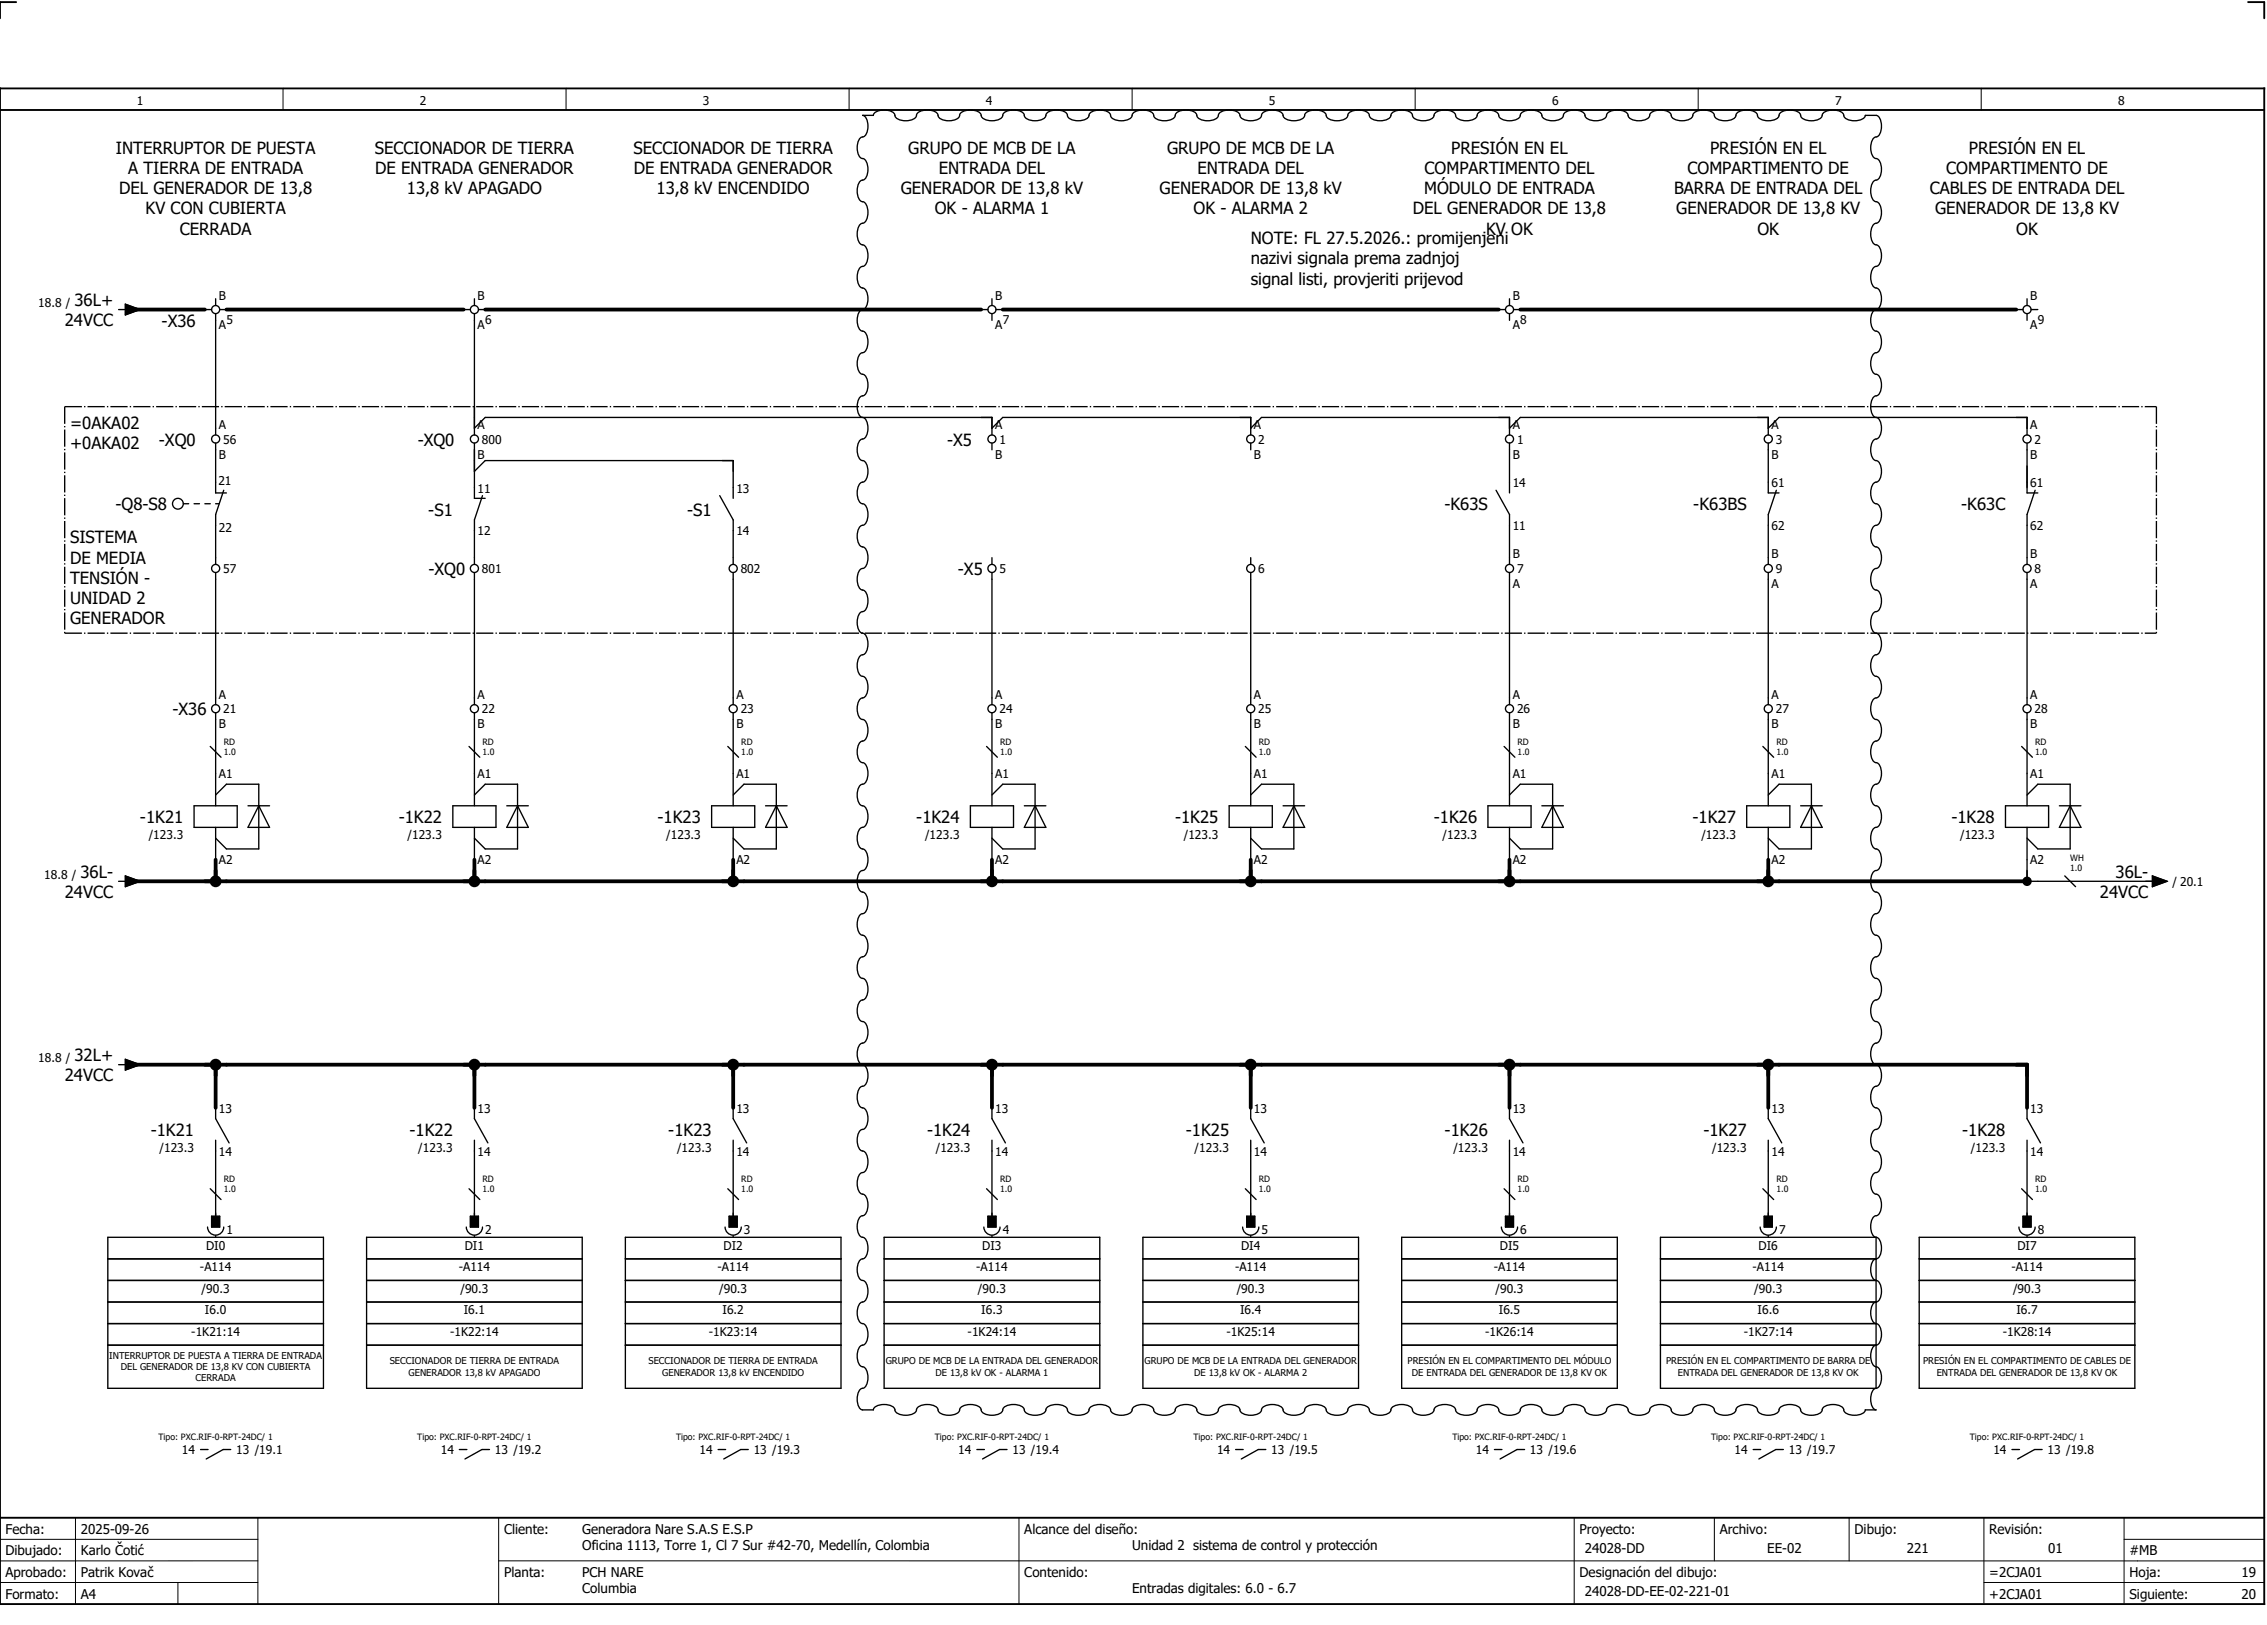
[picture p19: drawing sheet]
<svg xmlns="http://www.w3.org/2000/svg" width="421mm" height="301mm" viewBox="0 0 421 301" stroke-linecap="round" stroke-linejoin="round" font-family="sans-serif">
<defs><g id="words">
<g font-size="3.1">
<text x="21.5" y="28.5">INTERRUPTOR DE PUESTA</text>
<text x="69.5" y="28.5">SECCIONADOR DE TIERRA</text>
<text x="117.5" y="28.5">SECCIONADOR DE TIERRA</text>
<text x="168.5" y="28.5">GRUPO DE MCB DE LA</text>
<text x="216.5" y="28.5">GRUPO DE MCB DE LA</text>
<text x="269.2" y="28.5">PRESIÓN EN EL</text>
<text x="317.2" y="28.5">PRESIÓN EN EL</text>
<text x="365.2" y="28.5">PRESIÓN EN EL</text>
<text x="23.8" y="32.3">A TIERRA DE ENTRADA</text>
<text x="69.6" y="32.3">DE ENTRADA GENERADOR</text>
<text x="117.6" y="32.3">DE ENTRADA GENERADOR</text>
<text x="174.1" y="32.3">ENTRADA DEL</text>
<text x="222.1" y="32.3">ENTRADA DEL</text>
<text x="264.2" y="32.3">COMPARTIMENTO DEL</text>
<text x="313" y="32.3">COMPARTIMENTO DE</text>
<text x="361" y="32.3">COMPARTIMENTO DE</text>
<text x="22.1" y="36">DEL GENERADOR DE 13,8</text>
<text x="27" y="39.8">KV CON CUBIERTA</text>
<text x="75.5" y="36">13,8 kV APAGADO</text>
<text x="121.8" y="36">13,8 kV ENCENDIDO</text>
<text x="167.1" y="36">GENERADOR DE 13,8 kV</text>
<text x="173.4" y="39.8">OK - ALARMA 1</text>
<text x="215.1" y="36">GENERADOR DE 13,8 kV</text>
<text x="221.4" y="39.8">OK - ALARMA 2</text>
<text x="262.1" y="39.8">DEL GENERADOR DE 13,8</text>
<text x="264.2" y="36">MÓDULO DE ENTRADA</text>
<text x="310.5" y="36">BARRA DE ENTRADA DEL</text>
<text x="310.9" y="39.8">GENERADOR DE 13,8 KV</text>
<text x="357.9" y="36">CABLES DE ENTRADA DEL</text>
<text x="358.9" y="39.8">GENERADOR DE 13,8 KV</text>
<text x="33.4" y="43.5">CERRADA</text>
<text x="232" y="45.3">NOTE: FL 27.5.2026.: promijenjeni</text>
<text x="275.7" y="43.5">KV OK</text>
<text x="326" y="43.5">OK</text>
<text x="374" y="43.5">OK</text>
<text x="232" y="49">nazivi signala prema zadnjoj</text>
<text x="232" y="52.8">signal listi, provjeriti prijevod</text>
<text x="13.8" y="56.8">36L+</text>
<text x="12" y="60.5">24VCC</text>
<text x="30" y="60.7">-X36</text>
<text x="13" y="79.5">=0AKA02</text>
<text x="13" y="83.3">+0AKA02</text>
<text x="29.5" y="82.6">-XQ0</text>
<text x="77.5" y="82.6">-XQ0</text>
<text x="175.7" y="82.6">-X5</text>
<text x="21.4" y="94.6">-Q8-S8</text>
<text x="79.4" y="95.6">-S1</text>
<text x="127.4" y="95.6">-S1</text>
<text x="267.9" y="94.6">-K63S</text>
<text x="314.1" y="94.6">-K63BS</text>
<text x="363.8" y="94.6">-K63C</text>
<text x="13" y="100.8">SISTEMA</text>
<text x="13" y="104.5">DE MEDIA</text>
<text x="79.5" y="106.6">-XQ0</text>
<text x="177.7" y="106.6">-X5</text>
<text x="13" y="108.3">TENSIÓN -</text>
<text x="13" y="112">UNIDAD 2</text>
<text x="13" y="115.8">GENERADOR</text>
<text x="32" y="132.6">-X36</text>
<text x="26" y="152.6">-1K21</text>
<text x="74" y="152.6">-1K22</text>
<text x="122" y="152.6">-1K23</text>
<text x="170" y="152.6">-1K24</text>
<text x="218" y="152.6">-1K25</text>
<text x="266" y="152.6">-1K26</text>
<text x="314" y="152.6">-1K27</text>
<text x="362" y="152.6">-1K28</text>
<text x="12" y="166.5">24VCC</text>
<text x="14.9" y="162.8">36L-</text>
<text x="389.5" y="166.5">24VCC</text>
<text x="392.4" y="162.8">36L-</text>
<text x="13.8" y="196.8">32L+</text>
<text x="12" y="200.5">24VCC</text>
<text x="28" y="210.6">-1K21</text>
<text x="76" y="210.6">-1K22</text>
<text x="124" y="210.6">-1K23</text>
<text x="172" y="210.6">-1K24</text>
<text x="220" y="210.6">-1K25</text>
<text x="268" y="210.6">-1K26</text>
<text x="316" y="210.6">-1K27</text>
<text x="364" y="210.6">-1K28</text>
</g>
<g font-size="2.5">
<text x="1" y="284.4">Fecha:</text>
<text x="15" y="284.4">2025-09-26</text>
<text x="93.5" y="284.4">Cliente:</text>
<text x="108" y="284.4">Generadora Nare S.A.S E.S.P</text>
<text x="108" y="287.4">Oficina 1113, Torre 1, Cl 7 Sur #42-70, Medellín, Colombia</text>
<text x="190" y="284.4">Alcance del diseño:</text>
<text x="210" y="287.4">Unidad 2 sistema de control y protección</text>
<text x="293" y="284.4">Proyecto:</text>
<text x="294" y="287.9">24028-DD</text>
<text x="319" y="284.4">Archivo:</text>
<text x="327.8" y="287.9">EE-02</text>
<text x="344" y="284.4">Dibujo:</text>
<text x="353.7" y="287.9">221</text>
<text x="369" y="284.4">Revisión:</text>
<text x="379.9" y="287.9">01</text>
<text x="1" y="288.4">Dibujado:</text>
<text x="1" y="292.4">Aprobado:</text>
<text x="15" y="288.4">Karlo Čotić</text>
<text x="15" y="292.4">Patrik Kovač</text>
<text x="93.5" y="292.4">Planta:</text>
<text x="108" y="292.4">PCH NARE</text>
<text x="190" y="292.4">Contenido:</text>
<text x="293" y="292.4">Designación del dibujo:</text>
<text x="369" y="292.4">=2CJA01</text>
<text x="395" y="292.4">Hoja:</text>
<text x="395" y="288.4">#MB</text>
<text x="415.8" y="292.4">19</text>
<text x="1" y="296.4">Formato:</text>
<text x="15" y="296.4">A4</text>
<text x="108" y="295.4">Columbia</text>
<text x="210" y="295.4">Entradas digitales: 6.0 - 6.7</text>
<text x="294" y="295.9">24028-DD-EE-02-221-01</text>
<text x="369" y="296.4">+2CJA01</text>
<text x="395" y="296.4">Siguiente:</text>
<text x="415.8" y="296.4">20</text>
</g>
<g font-size="2.2">
<text x="25.4" y="19.4">1</text>
<text x="77.9" y="19.4">2</text>
<text x="130.4" y="19.4">3</text>
<text x="182.9" y="19.4">4</text>
<text x="235.4" y="19.4">5</text>
<text x="287.9" y="19.4">6</text>
<text x="340.4" y="19.4">7</text>
<text x="392.9" y="19.4">8</text>
<text x="7.1" y="56.9">18.8 /</text>
<text x="40.6" y="55.5">B</text>
<text x="88.6" y="55.5">B</text>
<text x="184.6" y="55.5">B</text>
<text x="280.6" y="55.5">B</text>
<text x="376.6" y="55.5">B</text>
<text x="40.6" y="61">A</text>
<text x="42" y="60">5</text>
<text x="88.6" y="61">A</text>
<text x="90" y="60">6</text>
<text x="184.6" y="61">A</text>
<text x="186" y="60">7</text>
<text x="280.6" y="61">A</text>
<text x="282" y="60">8</text>
<text x="376.6" y="61">A</text>
<text x="378" y="60">9</text>
<text x="40.6" y="79.5">A</text>
<text x="41.4" y="82.3">56</text>
<text x="88.6" y="79.5">A</text>
<text x="89.4" y="82.3">800</text>
<text x="184.6" y="79.5">A</text>
<text x="185.4" y="82.3">1</text>
<text x="232.6" y="79.5">A</text>
<text x="233.4" y="82.3">2</text>
<text x="280.6" y="79.5">A</text>
<text x="281.4" y="82.3">1</text>
<text x="328.6" y="79.5">A</text>
<text x="329.4" y="82.3">3</text>
<text x="376.6" y="79.5">A</text>
<text x="377.4" y="82.3">2</text>
<text x="40.5" y="89.9">21</text>
<text x="40.6" y="85">B</text>
<text x="88.6" y="85">B</text>
<text x="184.6" y="85">B</text>
<text x="232.6" y="85">B</text>
<text x="280.6" y="85">B</text>
<text x="328.6" y="85">B</text>
<text x="376.6" y="85">B</text>
<text x="88.6" y="91.3">11</text>
<text x="136.6" y="91.3">13</text>
<text x="280.6" y="90.3">14</text>
<text x="328.6" y="90.3">61</text>
<text x="376.6" y="90.3">61</text>
<text x="40.6" y="98.6">22</text>
<text x="88.6" y="99.2">12</text>
<text x="136.6" y="99.2">14</text>
<text x="280.6" y="98.2">11</text>
<text x="328.6" y="98.2">62</text>
<text x="376.6" y="98.2">62</text>
<text x="41.4" y="106.3">57</text>
<text x="89.4" y="106.3">801</text>
<text x="137.4" y="106.3">802</text>
<text x="185.4" y="106.3">5</text>
<text x="233.4" y="106.3">6</text>
<text x="280.6" y="103.5">B</text>
<text x="281.4" y="106.3">7</text>
<text x="328.6" y="103.5">B</text>
<text x="329.4" y="106.3">9</text>
<text x="376.6" y="103.5">B</text>
<text x="377.4" y="106.3">8</text>
<text x="280.6" y="109">A</text>
<text x="328.6" y="109">A</text>
<text x="376.6" y="109">A</text>
<text x="40.6" y="129.5">A</text>
<text x="88.6" y="129.5">A</text>
<text x="136.6" y="129.5">A</text>
<text x="184.6" y="129.5">A</text>
<text x="232.6" y="129.5">A</text>
<text x="280.6" y="129.5">A</text>
<text x="328.6" y="129.5">A</text>
<text x="376.6" y="129.5">A</text>
<text x="40.6" y="135">B</text>
<text x="41.4" y="132.3">21</text>
<text x="88.6" y="135">B</text>
<text x="89.4" y="132.3">22</text>
<text x="136.6" y="135">B</text>
<text x="137.4" y="132.3">23</text>
<text x="184.6" y="135">B</text>
<text x="185.4" y="132.3">24</text>
<text x="232.6" y="135">B</text>
<text x="233.4" y="132.3">25</text>
<text x="280.6" y="135">B</text>
<text x="281.4" y="132.3">26</text>
<text x="328.6" y="135">B</text>
<text x="329.4" y="132.3">27</text>
<text x="376.6" y="135">B</text>
<text x="377.4" y="132.3">28</text>
<text x="40.6" y="144.3">A1</text>
<text x="88.6" y="144.3">A1</text>
<text x="136.6" y="144.3">A1</text>
<text x="184.6" y="144.3">A1</text>
<text x="232.6" y="144.3">A1</text>
<text x="280.6" y="144.3">A1</text>
<text x="328.6" y="144.3">A1</text>
<text x="376.6" y="144.3">A1</text>
<text x="27.6" y="155.5">/123.3</text>
<text x="75.6" y="155.5">/123.3</text>
<text x="123.6" y="155.5">/123.3</text>
<text x="171.6" y="155.5">/123.3</text>
<text x="219.6" y="155.5">/123.3</text>
<text x="267.6" y="155.5">/123.3</text>
<text x="315.6" y="155.5">/123.3</text>
<text x="363.6" y="155.5">/123.3</text>
<text x="40.6" y="160.2">A2</text>
<text x="88.6" y="160.2">A2</text>
<text x="136.6" y="160.2">A2</text>
<text x="184.6" y="160.2">A2</text>
<text x="232.6" y="160.2">A2</text>
<text x="280.6" y="160.2">A2</text>
<text x="328.6" y="160.2">A2</text>
<text x="376.6" y="160.2">A2</text>
<text x="8.2" y="162.9">18.8 /</text>
<text x="403" y="164.3">/ 20.1</text>
<text x="7.1" y="196.9">18.8 /</text>
<text x="40.6" y="206.3">13</text>
<text x="88.6" y="206.3">13</text>
<text x="136.6" y="206.3">13</text>
<text x="184.6" y="206.3">13</text>
<text x="232.6" y="206.3">13</text>
<text x="280.6" y="206.3">13</text>
<text x="328.6" y="206.3">13</text>
<text x="376.6" y="206.3">13</text>
<text x="29.6" y="213.5">/123.3</text>
<text x="40.6" y="214.2">14</text>
<text x="77.6" y="213.5">/123.3</text>
<text x="88.6" y="214.2">14</text>
<text x="125.6" y="213.5">/123.3</text>
<text x="136.6" y="214.2">14</text>
<text x="173.6" y="213.5">/123.3</text>
<text x="184.6" y="214.2">14</text>
<text x="221.6" y="213.5">/123.3</text>
<text x="232.6" y="214.2">14</text>
<text x="269.6" y="213.5">/123.3</text>
<text x="280.6" y="214.2">14</text>
<text x="317.6" y="213.5">/123.3</text>
<text x="328.6" y="214.2">14</text>
<text x="365.6" y="213.5">/123.3</text>
<text x="376.6" y="214.2">14</text>
<text x="38.2" y="231.8">DI0</text>
<text x="42" y="228.7">1</text>
<text x="86.2" y="231.8">DI1</text>
<text x="90" y="228.7">2</text>
<text x="134.2" y="231.8">DI2</text>
<text x="138" y="228.7">3</text>
<text x="182.2" y="231.8">DI3</text>
<text x="186" y="228.7">4</text>
<text x="230.2" y="231.8">DI4</text>
<text x="234" y="228.7">5</text>
<text x="278.2" y="231.8">DI5</text>
<text x="282" y="228.7">6</text>
<text x="326.2" y="231.8">DI6</text>
<text x="330" y="228.7">7</text>
<text x="374.2" y="231.8">DI7</text>
<text x="378" y="228.7">8</text>
<text x="37.1" y="235.6">-A114</text>
<text x="37.4" y="239.6">/90.3</text>
<text x="85.1" y="235.6">-A114</text>
<text x="85.4" y="239.6">/90.3</text>
<text x="133.1" y="235.6">-A114</text>
<text x="133.4" y="239.6">/90.3</text>
<text x="181.1" y="235.6">-A114</text>
<text x="181.4" y="239.6">/90.3</text>
<text x="229.1" y="235.6">-A114</text>
<text x="229.4" y="239.6">/90.3</text>
<text x="277.1" y="235.6">-A114</text>
<text x="277.4" y="239.6">/90.3</text>
<text x="325.1" y="235.6">-A114</text>
<text x="325.4" y="239.6">/90.3</text>
<text x="373.1" y="235.6">-A114</text>
<text x="373.4" y="239.6">/90.3</text>
<text x="38" y="243.6">I6.0</text>
<text x="86" y="243.6">I6.1</text>
<text x="134" y="243.6">I6.2</text>
<text x="182" y="243.6">I6.3</text>
<text x="230" y="243.6">I6.4</text>
<text x="278" y="243.6">I6.5</text>
<text x="326" y="243.6">I6.6</text>
<text x="374" y="243.6">I6.7</text>
<text x="35.5" y="247.6">-1K21:14</text>
<text x="83.5" y="247.6">-1K22:14</text>
<text x="131.5" y="247.6">-1K23:14</text>
<text x="179.5" y="247.6">-1K24:14</text>
<text x="227.5" y="247.6">-1K25:14</text>
<text x="275.5" y="247.6">-1K26:14</text>
<text x="323.5" y="247.6">-1K27:14</text>
<text x="371.5" y="247.6">-1K28:14</text>
<text x="33.8" y="269.6">14</text>
<text x="43.8" y="269.6">13 /19.1</text>
<text x="81.8" y="269.6">14</text>
<text x="91.8" y="269.6">13 /19.2</text>
<text x="129.8" y="269.6">14</text>
<text x="139.8" y="269.6">13 /19.3</text>
<text x="177.8" y="269.6">14</text>
<text x="187.8" y="269.6">13 /19.4</text>
<text x="225.8" y="269.6">14</text>
<text x="235.8" y="269.6">13 /19.5</text>
<text x="273.8" y="269.6">14</text>
<text x="283.8" y="269.6">13 /19.6</text>
<text x="321.8" y="269.6">14</text>
<text x="331.8" y="269.6">13 /19.7</text>
<text x="369.8" y="269.6">14</text>
<text x="379.8" y="269.6">13 /19.8</text>
</g>
<g font-size="1.7">
<text x="20.3" y="251.9">INTERRUPTOR DE PUESTA A TIERRA DE ENTRADA</text>
<text x="22.4" y="254">DEL GENERADOR DE 13,8 KV CON CUBIERTA</text>
<text x="36.3" y="256.1">CERRADA</text>
<text x="72.3" y="252.9">SECCIONADOR DE TIERRA DE ENTRADA</text>
<text x="75.8" y="255">GENERADOR 13,8 kV APAGADO</text>
<text x="120.3" y="252.9">SECCIONADOR DE TIERRA DE ENTRADA</text>
<text x="122.8" y="255">GENERADOR 13,8 kV ENCENDIDO</text>
<text x="164.3" y="252.9">GRUPO DE MCB DE LA ENTRADA DEL GENERADOR</text>
<text x="173.5" y="255">DE 13,8 kV OK - ALARMA 1</text>
<text x="212.3" y="252.9">GRUPO DE MCB DE LA ENTRADA DEL GENERADOR</text>
<text x="221.5" y="255">DE 13,8 kV OK - ALARMA 2</text>
<text x="261.1" y="252.9">PRESIÓN EN EL COMPARTIMENTO DEL MÓDULO</text>
<text x="261.9" y="255">DE ENTRADA DEL GENERADOR DE 13,8 KV OK</text>
<text x="309" y="252.9">PRESIÓN EN EL COMPARTIMENTO DE BARRA DE</text>
<text x="311.2" y="255">ENTRADA DEL GENERADOR DE 13,8 KV OK</text>
<text x="356.7" y="252.9">PRESIÓN EN EL COMPARTIMENTO DE CABLES DE</text>
<text x="359.2" y="255">ENTRADA DEL GENERADOR DE 13,8 KV OK</text>
</g>
<g font-size="1.6">
<text x="41.5" y="140">1.0</text>
<text x="41.5" y="138.1">RD</text>
<text x="89.5" y="140">1.0</text>
<text x="89.5" y="138.1">RD</text>
<text x="137.5" y="140">1.0</text>
<text x="137.5" y="138.1">RD</text>
<text x="185.5" y="140">1.0</text>
<text x="185.5" y="138.1">RD</text>
<text x="233.5" y="140">1.0</text>
<text x="233.5" y="138.1">RD</text>
<text x="281.5" y="140">1.0</text>
<text x="281.5" y="138.1">RD</text>
<text x="329.5" y="140">1.0</text>
<text x="329.5" y="138.1">RD</text>
<text x="377.5" y="140">1.0</text>
<text x="377.5" y="138.1">RD</text>
<text x="384" y="161.6">1.0</text>
<text x="384" y="159.6">WH</text>
<text x="41.5" y="221.1">1.0</text>
<text x="41.5" y="219.1">RD</text>
<text x="89.5" y="221.1">1.0</text>
<text x="89.5" y="219.1">RD</text>
<text x="137.5" y="221.1">1.0</text>
<text x="137.5" y="219.1">RD</text>
<text x="185.5" y="221.1">1.0</text>
<text x="185.5" y="219.1">RD</text>
<text x="233.5" y="221.1">1.0</text>
<text x="233.5" y="219.1">RD</text>
<text x="281.5" y="221.1">1.0</text>
<text x="281.5" y="219.1">RD</text>
<text x="329.5" y="221.1">1.0</text>
<text x="329.5" y="219.1">RD</text>
<text x="377.5" y="221.1">1.0</text>
<text x="377.5" y="219.1">RD</text>
<text x="29.4" y="267.1">Tipo: PXC.RIF-0-RPT-24DC/ 1</text>
<text x="77.4" y="267.1">Tipo: PXC.RIF-0-RPT-24DC/ 1</text>
<text x="125.4" y="267.1">Tipo: PXC.RIF-0-RPT-24DC/ 1</text>
<text x="173.4" y="267.1">Tipo: PXC.RIF-0-RPT-24DC/ 1</text>
<text x="221.4" y="267.1">Tipo: PXC.RIF-0-RPT-24DC/ 1</text>
<text x="269.4" y="267.1">Tipo: PXC.RIF-0-RPT-24DC/ 1</text>
<text x="317.4" y="267.1">Tipo: PXC.RIF-0-RPT-24DC/ 1</text>
<text x="365.4" y="267.1">Tipo: PXC.RIF-0-RPT-24DC/ 1</text>
</g>
</g></defs>
<path d="M0 16.4h420v281h-420zM3 .4h-3v3M417 .4h3v3M0 20.4h420M0 281.4h420" fill="none" stroke="#000" stroke-width=".35"/>
<g fill="none" stroke="#000" stroke-width=".19">
<path d="M52.5 16.4v4M105 16.4v4M157.5 16.4v4M210 16.4v4M262.5 16.4v4M315 16.4v4M367.5 16.4v4M0 285.4h47.8M0 293.4h47.8M14 281.4v16M33 293.4v4M47.8 281.4v16"/>
<path d="M47.8 289.4h-47.8M92.5 281.4v16M92.5 289.4h327.5M189 281.4v16M292 281.4v15.8M318 281.4v8M343 281.4v8M368 281.4v15.8M368 293.4h52M394 285.4h26M394 281.4v15.8"/>
</g>
<g fill="none" stroke="#000" stroke-width=".7">
<path d="M24 57.4h14M42 57.4h44M90 57.4h92M186 57.4h92M282 57.4h92M40 159.4v4M88 159.4v4M136 159.4v4M184 159.4v4M232 159.4v4M280 159.4v4M328 159.4v4"/>
<path d="M24 163.4h352M24 197.4h352v8M40 197.4v8M88 197.4v8M136 197.4v8M184 197.4v8M232 197.4v8M280 197.4v8M328 197.4v8"/>
</g>
<g fill="none" stroke="#000" stroke-width=".25">
<path d="M22 57.4h1.2M23.2 56.4l2.8 1-2.8 1zM38 57.4h1.3M40 55.4v1.2M40 58.1v22.5M40.8 57.4h1.2M86 57.4h1.3M88 55.4v1.2M88 58.1v22.5M88.8 57.4h1.2M182 57.4h1.3M184 55.4v1.2"/>
<path d="M184 58.1v1.3M184.8 57.4h1.2M278 57.4h1.3M280 55.4v1.2M280 58.1v1.3M280.8 57.4h1.2M374 57.4h1.2M376 55.4v1.2M376 58.1v1.3M376.7 57.4h1.3M88 79.4l2-2h94v3.2M184 79.4l2-2h46v3.2"/>
<path d="M232 79.4l2-2h46v3.2M280 79.4l2-2h46v3.2M328 79.4l2-2h46v3.2M34 93.4h1M36 93.4h1M38 93.4h1M40 82.1v9.3h2M40 93.4h.6M41.5 90.9l-1.5 4.5v9.2M88 87.4l2-2h46v7M88 82.1v10.3h2M89.5 91.9l-1.5 4.5v8.2"/>
<path d="M133.5 91.9l2.5 4.5v8.2M184 82.1v1.3M232 82.1v1.3M277.5 90.9l2.5 4.5v9.2M280 82.1v9.3M328 82.1v9.3h2M329.5 90.9l-1.5 4.5v9.2M376 82.1v9.3h2M376 86.4v4M377.5 90.9l-1.5 4.5v9.2M40 106.1v24.5M88 106.1v24.5"/>
<path d="M136 106.1v24.5M184 103.4v1.2M184 106.1v24.5M232 103.4v1.2M232 106.1v24.5M280 106.1v24.5M328 106.1v24.5M376 106.1v24.5M39 138.4l2 2M40 132.1v17.3M87 138.4l2 2M88 132.1v17.3"/>
<path d="M135 138.4l2 2M136 132.1v17.3M183 138.4l2 2M184 132.1v17.3M231 138.4l2 2M232 132.1v17.3M279 138.4l2 2M280 132.1v17.3M327 138.4l2 2M328 132.1v17.3M375 138.4l2 2M376 132.1v17.3"/>
<path d="M36 149.4h8v4h-8zM40 153.4v6M40 147.4l2-2h6v12h-6l-2-2M46 149.4h4M48 149.4h.1M48 149.4l2 4h-4zM84 149.4h8v4h-8zM88 153.4v6M88 147.4l2-2h6v12h-6l-2-2M94 149.4h4M96 149.4h.1M96 149.4l2 4h-4z"/>
<path d="M132 149.4h8v4h-8zM136 153.4v6M136 147.4l2-2h6v12h-6l-2-2M142 149.4h4M144 149.4h.1M144 149.4l2 4h-4zM180 149.4h8v4h-8zM184 153.4v6M184 147.4l2-2h6v12h-6l-2-2M190 149.4h4M192 149.4h.1M192 149.4l2 4h-4z"/>
<path d="M228 149.4h8v4h-8zM232 153.4v6M232 147.4l2-2h6v12h-6l-2-2M238 149.4h4M240 149.4h.1M240 149.4l2 4h-4zM276 149.4h8v4h-8zM280 153.4v6M280 147.4l2-2h6v12h-6l-2-2M286 149.4h4M288 149.4h.1M288 149.4l2 4h-4z"/>
<path d="M324 149.4h8v4h-8zM328 153.4v6M328 147.4l2-2h6v12h-6l-2-2M334 149.4h4M336 149.4h.1M336 149.4l2 4h-4zM372 149.4h8v4h-8zM376 153.4v10M376 147.4l2-2h6v12h-6l-2-2M382 149.4h4M384 149.4h.1M384 149.4l2 4h-4z"/>
<path d="M22 163.4h1.2M23.2 162.4l2.8 1-2.8 1zM374 163.4h26M383 162.4l2 2M399.2 162.4l2.8 1-2.8 1zM22 197.4h1.2M23.2 196.4l2.8 1-2.8 1zM40 205.4v2l2.5 4.5M40 211.4v14M88 205.4v2l2.5 4.5M88 211.4v14M136 205.4v2l2.5 4.5"/>
<path d="M136 211.4v14M184 205.4v2l2.5 4.5M184 211.4v14M232 205.4v2l2.5 4.5M232 211.4v14M280 205.4v2l2.5 4.5M280 211.4v14M328 205.4v2l2.5 4.5M328 211.4v14M376 205.4v2l2.5 4.5M376 211.4v14M20 237.4h40"/>
<path d="M20 229.4h40v28h-40zM20 233.4h40M38.5 227.5a1.5 1.5 0 0 0 1.5 1.5 1.5 1.5 0 0 0 1.5-1.5M39 220.4l2 2M39.3 225.5h1.5v2h-1.5zM40 229.1v.3M68 237.4h40M68 233.4h40M68 229.4h40v28h-40zM86.5 227.5a1.5 1.5 0 0 0 1.5 1.5 1.5 1.5 0 0 0 1.5-1.5M87 220.4l2 2M87.3 225.5h1.5v2h-1.5z"/>
<path d="M88 229.1v.3M116 237.4h40M116 233.4h40M116 229.4h40v28h-40zM134.5 227.5a1.5 1.5 0 0 0 1.5 1.5 1.5 1.5 0 0 0 1.5-1.5M135 220.4l2 2M135.3 225.5h1.5v2h-1.5zM136 229.1v.3M164 237.4h40M164 233.4h40M164 229.4h40v28h-40zM182.5 227.5a1.5 1.5 0 0 0 1.5 1.5 1.5 1.5 0 0 0 1.5-1.5"/>
<path d="M183 220.4l2 2M183.3 225.5h1.5v2h-1.5zM184 229.1v.3M212 237.4h40M212 233.4h40M212 229.4h40v28h-40zM230.5 227.5a1.5 1.5 0 0 0 1.5 1.5 1.5 1.5 0 0 0 1.5-1.5M231 220.4l2 2M231.3 225.5h1.5v2h-1.5zM232 229.1v.3M260 237.4h40M260 233.4h40"/>
<path d="M260 229.4h40v28h-40zM278.5 227.5a1.5 1.5 0 0 0 1.5 1.5 1.5 1.5 0 0 0 1.5-1.5M279 220.4l2 2M279.3 225.5h1.5v2h-1.5zM280 229.1v.3M308 237.4h40M308 233.4h40M326.5 227.5a1.5 1.5 0 0 0 1.5 1.5 1.5 1.5 0 0 0 1.5-1.5M327 220.4l2 2M327.3 225.5h1.5v2h-1.5zM328 229.1v.3M348 229.4a1.39 1.39 0 0 1-.9-1.4 2.92 2.92 0 0 1 .6-2.5 1.36 1.36 0 0 0 1.2-1.5 2.92 2.92 0 0 0-.6-2.5 1.36 1.36 0 0 1-1.2-1.5 2.92 2.92 0 0 1 .6-2.5 1.36 1.36 0 0 0 1.2-1.5 2.92 2.92 0 0 0-.6-2.5 1.36 1.36 0 0 1-1.2-1.5 2.92 2.92 0 0 1 .6-2.5 1.36 1.36 0 0 0 1.2-1.5 2.92 2.92 0 0 0-.6-2.5 1.36 1.36 0 0 1-1.2-1.5 2.92 2.92 0 0 1 .6-2.5 1.36 1.36 0 0 0 1.2-1.5 2.92 2.92 0 0 0-.6-2.5 1.36 1.36 0 0 1-1.2-1.5 2.92 2.92 0 0 1 .6-2.5 1.36 1.36 0 0 0 1.2-1.5 2.92 2.92 0 0 0-.6-2.5 1.36 1.36 0 0 1-1.2-1.5 2.92 2.92 0 0 1 .6-2.5 1.36 1.36 0 0 0 1.2-1.5 2.92 2.92 0 0 0-.6-2.5 1.36 1.36 0 0 1-1.2-1.5 2.92 2.92 0 0 1 .6-2.5 1.36 1.36 0 0 0 1.2-1.5 2.92 2.92 0 0 0-.6-2.5 1.36 1.36 0 0 1-1.2-1.5 2.92 2.92 0 0 1 .6-2.5 1.36 1.36 0 0 0 1.2-1.5 2.92 2.92 0 0 0-.6-2.5 1.36 1.36 0 0 1-1.2-1.5 2.92 2.92 0 0 1 .6-2.5 1.36 1.36 0 0 0 1.2-1.5 2.92 2.92 0 0 0-.6-2.5 1.36 1.36 0 0 1-1.2-1.5 2.92 2.92 0 0 1 .6-2.5 1.36 1.36 0 0 0 1.2-1.5 2.92 2.92 0 0 0-.6-2.5 1.36 1.36 0 0 1-1.2-1.5 2.92 2.92 0 0 1 .6-2.5 1.36 1.36 0 0 0 1.2-1.5 2.92 2.92 0 0 0-.6-2.5 1.36 1.36 0 0 1-1.2-1.5 2.92 2.92 0 0 1 .6-2.5 1.36 1.36 0 0 0 1.2-1.5 2.92 2.92 0 0 0-.6-2.5 1.36 1.36 0 0 1-1.2-1.5 2.92 2.92 0 0 1 .6-2.5 1.36 1.36 0 0 0 1.2-1.5 2.92 2.92 0 0 0-.6-2.5 1.36 1.36 0 0 1-1.2-1.5 2.92 2.92 0 0 1 .6-2.5 1.36 1.36 0 0 0 1.2-1.5 2.92 2.92 0 0 0-.6-2.5 1.36 1.36 0 0 1-1.2-1.5 2.92 2.92 0 0 1 .6-2.5 1.36 1.36 0 0 0 1.2-1.5 2.92 2.92 0 0 0-.6-2.5 1.36 1.36 0 0 1-1.2-1.5 2.92 2.92 0 0 1 .6-2.5 1.36 1.36 0 0 0 1.2-1.5 2.92 2.92 0 0 0-.6-2.5 1.36 1.36 0 0 1-1.2-1.5 2.92 2.92 0 0 1 .6-2.5 1.36 1.36 0 0 0 1.2-1.5 2.92 2.92 0 0 0-.6-2.5 1.36 1.36 0 0 1-1.2-1.5 2.92 2.92 0 0 1 .6-2.5 1.36 1.36 0 0 0 1.2-1.5 2.92 2.92 0 0 0-.6-2.5 1.36 1.36 0 0 1-1.2-1.5 2.92 2.92 0 0 1 .6-2.5 1.36 1.36 0 0 0 1.2-1.5 2.92 2.92 0 0 0-.6-2.5 1.36 1.36 0 0 1-1.2-1.5 2.92 2.92 0 0 1 .6-2.5 1.36 1.36 0 0 0 1.2-1.5 2.92 2.92 0 0 0-.6-2.5 1.36 1.36 0 0 1-1.2-1.5 2.92 2.92 0 0 1 .6-2.5 1.36 1.36 0 0 0 1.2-1.5 2.92 2.92 0 0 0-.6-2.5 1.36 1.36 0 0 1-1.2-1.5 2.92 2.92 0 0 1 .6-2.5 1.36 1.36 0 0 0 1.2-1.5 2.92 2.92 0 0 0-.6-2.5 1.36 1.36 0 0 1-1.2-1.5 2.92 2.92 0 0 1 .6-2.5 1.36 1.36 0 0 0 1.2-1.5 2.92 2.92 0 0 0-.6-2.5 1.36 1.36 0 0 1-1.2-1.5 2.92 2.92 0 0 1 .6-2.5 1.36 1.36 0 0 0 1.2-1.5 2.92 2.92 0 0 0-.6-2.5 1.36 1.36 0 0 1-1.2-1.5 2.92 2.92 0 0 1 .6-2.5 1.36 1.36 0 0 0 1.2-1.5 2.92 2.92 0 0 0-.6-2.5 1.36 1.36 0 0 1-1.2-1.5 2.92 2.92 0 0 1 .6-2.5 1.36 1.36 0 0 0 1.2-1.5 2.92 2.92 0 0 0-.6-2.5l-2.3-.1a1.39 1.39 0 0 1-1.4 .9 2.92 2.92 0 0 1-2.5-.6 1.36 1.36 0 0 0-1.5-1.3 2.92 2.92 0 0 0-2.5 .7 1.36 1.36 0 0 1-1.5 1.2 2.92 2.92 0 0 1-2.5-.6 1.36 1.36 0 0 0-1.5-1.3 2.92 2.92 0 0 0-2.5 .7 1.36 1.36 0 0 1-1.5 1.2 2.92 2.92 0 0 1-2.5-.6 1.36 1.36 0 0 0-1.5-1.3 2.92 2.92 0 0 0-2.5 .7 1.36 1.36 0 0 1-1.5 1.2 2.92 2.92 0 0 1-2.5-.6 1.36 1.36 0 0 0-1.5-1.3 2.92 2.92 0 0 0-2.5 .7 1.36 1.36 0 0 1-1.5 1.2 2.92 2.92 0 0 1-2.5-.6 1.36 1.36 0 0 0-1.5-1.3 2.92 2.92 0 0 0-2.5 .7 1.36 1.36 0 0 1-1.5 1.2 2.92 2.92 0 0 1-2.5-.6 1.36 1.36 0 0 0-1.5-1.3 2.92 2.92 0 0 0-2.5 .7 1.36 1.36 0 0 1-1.5 1.2 2.92 2.92 0 0 1-2.5-.6 1.36 1.36 0 0 0-1.5-1.3 2.92 2.92 0 0 0-2.5 .7 1.36 1.36 0 0 1-1.5 1.2 2.92 2.92 0 0 1-2.5-.6 1.36 1.36 0 0 0-1.5-1.3 2.92 2.92 0 0 0-2.5 .7 1.36 1.36 0 0 1-1.5 1.2 2.92 2.92 0 0 1-2.5-.6 1.36 1.36 0 0 0-1.5-1.3 2.92 2.92 0 0 0-2.5 .7 1.36 1.36 0 0 1-1.5 1.2 2.92 2.92 0 0 1-2.5-.6 1.36 1.36 0 0 0-1.5-1.3 2.92 2.92 0 0 0-2.5 .7 1.36 1.36 0 0 1-1.5 1.2 2.92 2.92 0 0 1-2.5-.6 1.36 1.36 0 0 0-1.5-1.3 2.92 2.92 0 0 0-2.5 .7 1.36 1.36 0 0 1-1.5 1.2 2.92 2.92 0 0 1-2.5-.6 1.36 1.36 0 0 0-1.5-1.3 2.92 2.92 0 0 0-2.5 .7 1.36 1.36 0 0 1-1.5 1.2 2.92 2.92 0 0 1-2.5-.6 1.36 1.36 0 0 0-1.5-1.3 2.92 2.92 0 0 0-2.5 .7 1.36 1.36 0 0 1-1.5 1.2 2.92 2.92 0 0 1-2.5-.6 1.36 1.36 0 0 0-1.5-1.3 2.92 2.92 0 0 0-2.5 .7 1.36 1.36 0 0 1-1.5 1.2 2.92 2.92 0 0 1-2.5-.6 1.36 1.36 0 0 0-1.5-1.3 2.92 2.92 0 0 0-2.5 .7 1.36 1.36 0 0 1-1.5 1.2 2.92 2.92 0 0 1-2.5-.6 1.36 1.36 0 0 0-1.5-1.3 2.92 2.92 0 0 0-2.5 .7 1.36 1.36 0 0 1-1.5 1.2 2.92 2.92 0 0 1-2.5-.6 1.36 1.36 0 0 0-1.5-1.3 2.92 2.92 0 0 0-2.5 .7 1.36 1.36 0 0 1-1.5 1.2 2.92 2.92 0 0 1-2.5-.6 1.36 1.36 0 0 0-1.5-1.3 2.92 2.92 0 0 0-2.5 .7 1.36 1.36 0 0 1-1.5 1.2 2.92 2.92 0 0 1-2.5-.6 1.36 1.36 0 0 0-1.5-1.3 2.92 2.92 0 0 0-2.5 .7 1.36 1.36 0 0 1-1.5 1.2 2.92 2.92 0 0 1-2.5-.6 1.36 1.36 0 0 0-1.5-1.3 2.92 2.92 0 0 0-2.5 .7 1.36 1.36 0 0 1-1.5 1.2 2.92 2.92 0 0 1-2.5-.6 1.36 1.36 0 0 0-1.5-1.3 2.92 2.92 0 0 0-2.5 .7 1.36 1.36 0 0 1-1.5 1.2 2.92 2.92 0 0 1-2.5-.6 1.36 1.36 0 0 0-1.5-1.3 2.92 2.92 0 0 0-2.5 .7 1.36 1.36 0 0 1-1.5 1.2 2.92 2.92 0 0 1-2.5-.6 1.36 1.36 0 0 0-1.5-1.3 2.92 2.92 0 0 0-2.5 .7l-.1 .3h-2a1.39 1.39 0 0 1 .9 1.4 2.92 2.92 0 0 1-.6 2.5 1.36 1.36 0 0 0-1.2 1.5 2.92 2.92 0 0 0 .6 2.5 1.36 1.36 0 0 1 1.2 1.5 2.92 2.92 0 0 1-.6 2.5 1.36 1.36 0 0 0-1.2 1.5 2.92 2.92 0 0 0 .6 2.5 1.36 1.36 0 0 1 1.2 1.5 2.92 2.92 0 0 1-.6 2.5 1.36 1.36 0 0 0-1.2 1.5 2.92 2.92 0 0 0 .6 2.5 1.36 1.36 0 0 1 1.2 1.5 2.92 2.92 0 0 1-.6 2.5 1.36 1.36 0 0 0-1.2 1.5 2.92 2.92 0 0 0 .6 2.5 1.36 1.36 0 0 1 1.2 1.5 2.92 2.92 0 0 1-.6 2.5 1.36 1.36 0 0 0-1.2 1.5 2.92 2.92 0 0 0 .6 2.5 1.36 1.36 0 0 1 1.2 1.5 2.92 2.92 0 0 1-.6 2.5 1.36 1.36 0 0 0-1.2 1.5 2.92 2.92 0 0 0 .6 2.5 1.36 1.36 0 0 1 1.2 1.5 2.92 2.92 0 0 1-.6 2.5 1.36 1.36 0 0 0-1.2 1.5 2.92 2.92 0 0 0 .6 2.5 1.36 1.36 0 0 1 1.2 1.5 2.92 2.92 0 0 1-.6 2.5 1.36 1.36 0 0 0-1.2 1.5 2.92 2.92 0 0 0 .6 2.5 1.36 1.36 0 0 1 1.2 1.5 2.92 2.92 0 0 1-.6 2.5 1.36 1.36 0 0 0-1.2 1.5 2.92 2.92 0 0 0 .6 2.5 1.36 1.36 0 0 1 1.2 1.5 2.92 2.92 0 0 1-.6 2.5 1.36 1.36 0 0 0-1.2 1.5 2.92 2.92 0 0 0 .6 2.5 1.36 1.36 0 0 1 1.2 1.5 2.92 2.92 0 0 1-.6 2.5 1.36 1.36 0 0 0-1.2 1.5 2.92 2.92 0 0 0 .6 2.5 1.36 1.36 0 0 1 1.2 1.5 2.92 2.92 0 0 1-.6 2.5 1.36 1.36 0 0 0-1.2 1.5 2.92 2.92 0 0 0 .6 2.5 1.36 1.36 0 0 1 1.2 1.5 2.92 2.92 0 0 1-.6 2.5 1.36 1.36 0 0 0-1.2 1.5 2.92 2.92 0 0 0 .6 2.5 1.36 1.36 0 0 1 1.2 1.5 2.92 2.92 0 0 1-.6 2.5 1.36 1.36 0 0 0-1.2 1.5 2.92 2.92 0 0 0 .6 2.5 1.36 1.36 0 0 1 1.2 1.5 2.92 2.92 0 0 1-.6 2.5 1.36 1.36 0 0 0-1.2 1.5 2.92 2.92 0 0 0 .6 2.5 1.36 1.36 0 0 1 1.2 1.5 2.92 2.92 0 0 1-.6 2.5 1.36 1.36 0 0 0-1.2 1.5 2.92 2.92 0 0 0 .6 2.5 1.36 1.36 0 0 1 1.2 1.5 2.92 2.92 0 0 1-.6 2.5 1.36 1.36 0 0 0-1.2 1.5 2.92 2.92 0 0 0 .6 2.5 1.36 1.36 0 0 1 1.2 1.5 2.92 2.92 0 0 1-.6 2.5 1.36 1.36 0 0 0-1.2 1.5 2.92 2.92 0 0 0 .6 2.5 1.36 1.36 0 0 1 1.2 1.5 2.92 2.92 0 0 1-.6 2.5 1.36 1.36 0 0 0-1.2 1.5 2.92 2.92 0 0 0 .6 2.5 1.36 1.36 0 0 1 1.2 1.5 2.92 2.92 0 0 1-.6 2.5 1.36 1.36 0 0 0-1.2 1.5 2.92 2.92 0 0 0 .6 2.5 1.36 1.36 0 0 1 1.2 1.5 2.92 2.92 0 0 1-.6 2.5 1.36 1.36 0 0 0-1.2 1.5 2.92 2.92 0 0 0 .6 2.5 1.36 1.36 0 0 1 1.2 1.5 2.92 2.92 0 0 1-.6 2.5 1.36 1.36 0 0 0-1.2 1.5 2.92 2.92 0 0 0 .6 2.5 1.36 1.36 0 0 1 1.2 1.5 2.92 2.92 0 0 1-.6 2.5 1.36 1.36 0 0 0-1.2 1.5 2.92 2.92 0 0 0 .6 2.5 1.36 1.36 0 0 1 1.2 1.5 2.92 2.92 0 0 1-.6 2.5 1.36 1.36 0 0 0-1.2 1.5 2.92 2.92 0 0 0 .6 2.5 1.36 1.36 0 0 1 1.2 1.5 2.92 2.92 0 0 1-.6 2.5 1.36 1.36 0 0 0-1.2 1.5 2.92 2.92 0 0 0 .6 2.5 1.36 1.36 0 0 1 1.2 1.5 2.92 2.92 0 0 1-.6 2.5 1.36 1.36 0 0 0-1.2 1.5 2.92 2.92 0 0 0 .6 2.5 1.36 1.36 0 0 1 1.2 1.5 2.92 2.92 0 0 1-.6 2.5 1.36 1.36 0 0 0-1.2 1.5 2.92 2.92 0 0 0 .6 2.5 1.36 1.36 0 0 1 1.2 1.5 2.92 2.92 0 0 1-.6 2.5 1.36 1.36 0 0 0-1.2 1.5 2.92 2.92 0 0 0 .6 2.5 1.36 1.36 0 0 1 1.2 1.5 2.92 2.92 0 0 1-.6 2.5 1.36 1.36 0 0 0-1.2 1.5 2.92 2.92 0 0 0 .6 2.5 1.36 1.36 0 0 1 1.2 1.5 2.92 2.92 0 0 1-.6 2.5 1.36 1.36 0 0 0-1.2 1.5 2.92 2.92 0 0 0 .6 2.5l2.3 .1a1.39 1.39 0 0 1 1.4-1 2.92 2.92 0 0 1 2.5 .7 1.36 1.36 0 0 0 1.5 1.2 2.92 2.92 0 0 0 2.5-.6 1.36 1.36 0 0 1 1.5-1.3 2.92 2.92 0 0 1 2.5 .7 1.36 1.36 0 0 0 1.5 1.2 2.92 2.92 0 0 0 2.5-.6 1.36 1.36 0 0 1 1.5-1.3 2.92 2.92 0 0 1 2.5 .7 1.36 1.36 0 0 0 1.5 1.2 2.92 2.92 0 0 0 2.5-.6 1.36 1.36 0 0 1 1.5-1.3 2.92 2.92 0 0 1 2.5 .7 1.36 1.36 0 0 0 1.5 1.2 2.92 2.92 0 0 0 2.5-.6 1.36 1.36 0 0 1 1.5-1.3 2.92 2.92 0 0 1 2.5 .7 1.36 1.36 0 0 0 1.5 1.2 2.92 2.92 0 0 0 2.5-.6 1.36 1.36 0 0 1 1.5-1.3 2.92 2.92 0 0 1 2.5 .7 1.36 1.36 0 0 0 1.5 1.2 2.92 2.92 0 0 0 2.5-.6 1.36 1.36 0 0 1 1.5-1.3 2.92 2.92 0 0 1 2.5 .7 1.36 1.36 0 0 0 1.5 1.2 2.92 2.92 0 0 0 2.5-.6 1.36 1.36 0 0 1 1.5-1.3 2.92 2.92 0 0 1 2.5 .7 1.36 1.36 0 0 0 1.5 1.2 2.92 2.92 0 0 0 2.5-.6 1.36 1.36 0 0 1 1.5-1.3 2.92 2.92 0 0 1 2.5 .7 1.36 1.36 0 0 0 1.5 1.2 2.92 2.92 0 0 0 2.5-.6 1.36 1.36 0 0 1 1.5-1.3 2.92 2.92 0 0 1 2.5 .7 1.36 1.36 0 0 0 1.5 1.2 2.92 2.92 0 0 0 2.5-.6 1.36 1.36 0 0 1 1.5-1.3 2.92 2.92 0 0 1 2.5 .7 1.36 1.36 0 0 0 1.5 1.2 2.92 2.92 0 0 0 2.5-.6 1.36 1.36 0 0 1 1.5-1.3 2.92 2.92 0 0 1 2.5 .7 1.36 1.36 0 0 0 1.5 1.2 2.92 2.92 0 0 0 2.5-.6 1.36 1.36 0 0 1 1.5-1.3 2.92 2.92 0 0 1 2.5 .7 1.36 1.36 0 0 0 1.5 1.2 2.92 2.92 0 0 0 2.5-.6 1.36 1.36 0 0 1 1.5-1.3 2.92 2.92 0 0 1 2.5 .7 1.36 1.36 0 0 0 1.5 1.2 2.92 2.92 0 0 0 2.5-.6 1.36 1.36 0 0 1 1.5-1.3 2.92 2.92 0 0 1 2.5 .7 1.36 1.36 0 0 0 1.5 1.2 2.92 2.92 0 0 0 2.5-.6 1.36 1.36 0 0 1 1.5-1.3 2.92 2.92 0 0 1 2.5 .7 1.36 1.36 0 0 0 1.5 1.2 2.92 2.92 0 0 0 2.5-.6 1.36 1.36 0 0 1 1.5-1.3 2.92 2.92 0 0 1 2.5 .7 1.36 1.36 0 0 0 1.5 1.2 2.92 2.92 0 0 0 2.5-.6 1.36 1.36 0 0 1 1.5-1.3 2.92 2.92 0 0 1 2.5 .7 1.36 1.36 0 0 0 1.5 1.2 2.92 2.92 0 0 0 2.5-.6 1.36 1.36 0 0 1 1.5-1.3 2.92 2.92 0 0 1 2.5 .7 1.36 1.36 0 0 0 1.5 1.2 2.92 2.92 0 0 0 2.5-.6 1.36 1.36 0 0 1 1.5-1.3 2.92 2.92 0 0 1 2.5 .7 1.36 1.36 0 0 0 1.5 1.2 2.92 2.92 0 0 0 2.5-.6 1.36 1.36 0 0 1 1.5-1.3 2.92 2.92 0 0 1 2.5 .7 1.36 1.36 0 0 0 1.5 1.2 2.92 2.92 0 0 0 2.5-.6 1.36 1.36 0 0 1 1.5-1.3 2.92 2.92 0 0 1 2.5 .7 1.36 1.36 0 0 0 1.5 1.2 2.92 2.92 0 0 0 2.5-.6 1.36 1.36 0 0 1 1.5-1.3 2.92 2.92 0 0 1 2.5 .7 1.36 1.36 0 0 0 1.5 1.2 2.92 2.92 0 0 0 2.5-.6l.1-.3h2a1.39 1.39 0 0 1-.9-1.4 2.92 2.92 0 0 1 .6-2.5l.3-.1"/>
<path d="M348 237.4a1.39 1.39 0 0 1 .9 1.4 2.92 2.92 0 0 1-.6 2.5l-.3 .1M348 233.4a1.39 1.39 0 0 0-.9 1.4 2.92 2.92 0 0 0 .6 2.5l.3 .1M348 229.4a1.39 1.39 0 0 1 .9 1.4 2.92 2.92 0 0 1-.6 2.5l-.3 .1M348 229.4h-40v28h40M348 229.4v28M356 237.4h40M356 233.4h40M356 229.4h40v28h-40zM374.5 227.5a1.5 1.5 0 0 0 1.5 1.5 1.5 1.5 0 0 0 1.5-1.5M375 220.4l2 2M375.2 225.5h1.5v2h-1.5zM376 229.1v.3"/>
<path d="M20 249.4h40M20 245.4h40M20 241.4h40M68 249.4h40M68 245.4h40M68 241.4h40M116 249.4h40M116 245.4h40M116 241.4h40M164 249.4h40M164 245.4h40M164 241.4h40"/>
<path d="M212 249.4h40M212 245.4h40M212 241.4h40M260 249.4h40M260 245.4h40M260 241.4h40M308 249.4h40M308 245.4h40M308 241.4h40M348 249.4a1.39 1.39 0 0 0-.9 1.4 2.92 2.92 0 0 0 .6 2.5 1.36 1.36 0 0 1 1.2 1.5 2.92 2.92 0 0 1-.6 2.5l-.3 .1M348 245.4a1.39 1.39 0 0 1 .9 1.4 2.92 2.92 0 0 1-.6 2.5l-.3 .1M348 241.4a1.39 1.39 0 0 0-.9 1.4 2.92 2.92 0 0 0 .6 2.5l.3 .1"/>
<path d="M356 249.4h40M356 245.4h40M356 241.4h40M37.2 268.7h1.4M42.8 268.7h-1.4l-3.1 1.8M85.2 268.7h1.4M90.8 268.7h-1.4l-3.1 1.8M133.2 268.7h1.4M138.8 268.7h-1.4l-3.1 1.8M181.2 268.7h1.4M186.8 268.7h-1.4l-3.1 1.8M229.2 268.7h1.4"/>
<path d="M234.8 268.7h-1.4l-3.1 1.8M277.2 268.7h1.4M282.8 268.7h-1.4l-3.1 1.8M325.2 268.7h1.4M330.8 268.7h-1.4l-3.1 1.8M373.2 268.7h1.4M378.8 268.7h-1.4l-3.1 1.8"/>
<circle cx="40" cy="57.4" r=".75"/>
<circle cx="88" cy="57.4" r=".75"/>
<circle cx="184" cy="57.4" r=".75"/>
<circle cx="280" cy="57.4" r=".75"/>
<circle cx="376" cy="57.4" r=".75"/>
<circle cx="33" cy="93.4" r="1"/>
<circle cx="40" cy="81.4" r=".75"/>
<circle cx="88" cy="81.4" r=".75"/>
<circle cx="184" cy="81.4" r=".75"/>
<circle cx="232" cy="81.4" r=".75"/>
<circle cx="280" cy="81.4" r=".75"/>
<circle cx="328" cy="81.4" r=".75"/>
<circle cx="376" cy="81.4" r=".75"/>
<circle cx="40" cy="105.4" r=".75"/>
<circle cx="88" cy="105.4" r=".75"/>
<circle cx="136" cy="105.4" r=".75"/>
<circle cx="184" cy="105.4" r=".75"/>
<circle cx="232" cy="105.4" r=".75"/>
<circle cx="280" cy="105.4" r=".75"/>
<circle cx="328" cy="105.4" r=".75"/>
<circle cx="376" cy="105.4" r=".75"/>
<circle cx="40" cy="131.4" r=".75"/>
<circle cx="88" cy="131.4" r=".75"/>
<circle cx="136" cy="131.4" r=".75"/>
<circle cx="184" cy="131.4" r=".75"/>
<circle cx="232" cy="131.4" r=".75"/>
<circle cx="280" cy="131.4" r=".75"/>
<circle cx="328" cy="131.4" r=".75"/>
<circle cx="376" cy="131.4" r=".75"/>
</g>
<g fill="#000">
<circle cx="40" cy="163.4" r="1.1"/>
<circle cx="88" cy="163.4" r="1.1"/>
<circle cx="136" cy="163.4" r="1.1"/>
<circle cx="184" cy="163.4" r="1.1"/>
<circle cx="232" cy="163.4" r="1.1"/>
<circle cx="280" cy="163.4" r="1.1"/>
<circle cx="328" cy="163.4" r="1.1"/>
<circle cx="376" cy="163.4" r=".88"/>
<circle cx="40" cy="197.4" r="1.1"/>
<circle cx="88" cy="197.4" r="1.1"/>
<circle cx="136" cy="197.4" r="1.1"/>
<circle cx="184" cy="197.4" r="1.1"/>
<circle cx="232" cy="197.4" r="1.1"/>
<circle cx="280" cy="197.4" r="1.1"/>
<circle cx="328" cy="197.4" r="1.1"/>
</g>
<path d="M23.2 56.4l2.8 1-2.8 1zM23.2 162.4l2.8 1-2.8 1zM399.2 162.4l2.8 1-2.8 1zM23.2 196.4l2.8 1-2.8 1zM39.3 225.5h1.5v2h-1.5zM87.3 225.5h1.5v2h-1.5zM135.3 225.5h1.5v2h-1.5zM183.3 225.5h1.5v2h-1.5zM231.3 225.5h1.5v2h-1.5zM279.3 225.5h1.5v2h-1.5zM327.3 225.5h1.5v2h-1.5zM375.2 225.5h1.5v2h-1.5z" fill="#000" stroke="#000" stroke-width=".19"/>
<path d="M12 75.4h388M12 75.4v42M400 75.4v42M12 117.4h388" fill="none" stroke="#000" stroke-width=".25" stroke-dasharray="3.2 .4 .3 .4" stroke-linecap="butt"/>
<use href="#words"/>
</svg>
